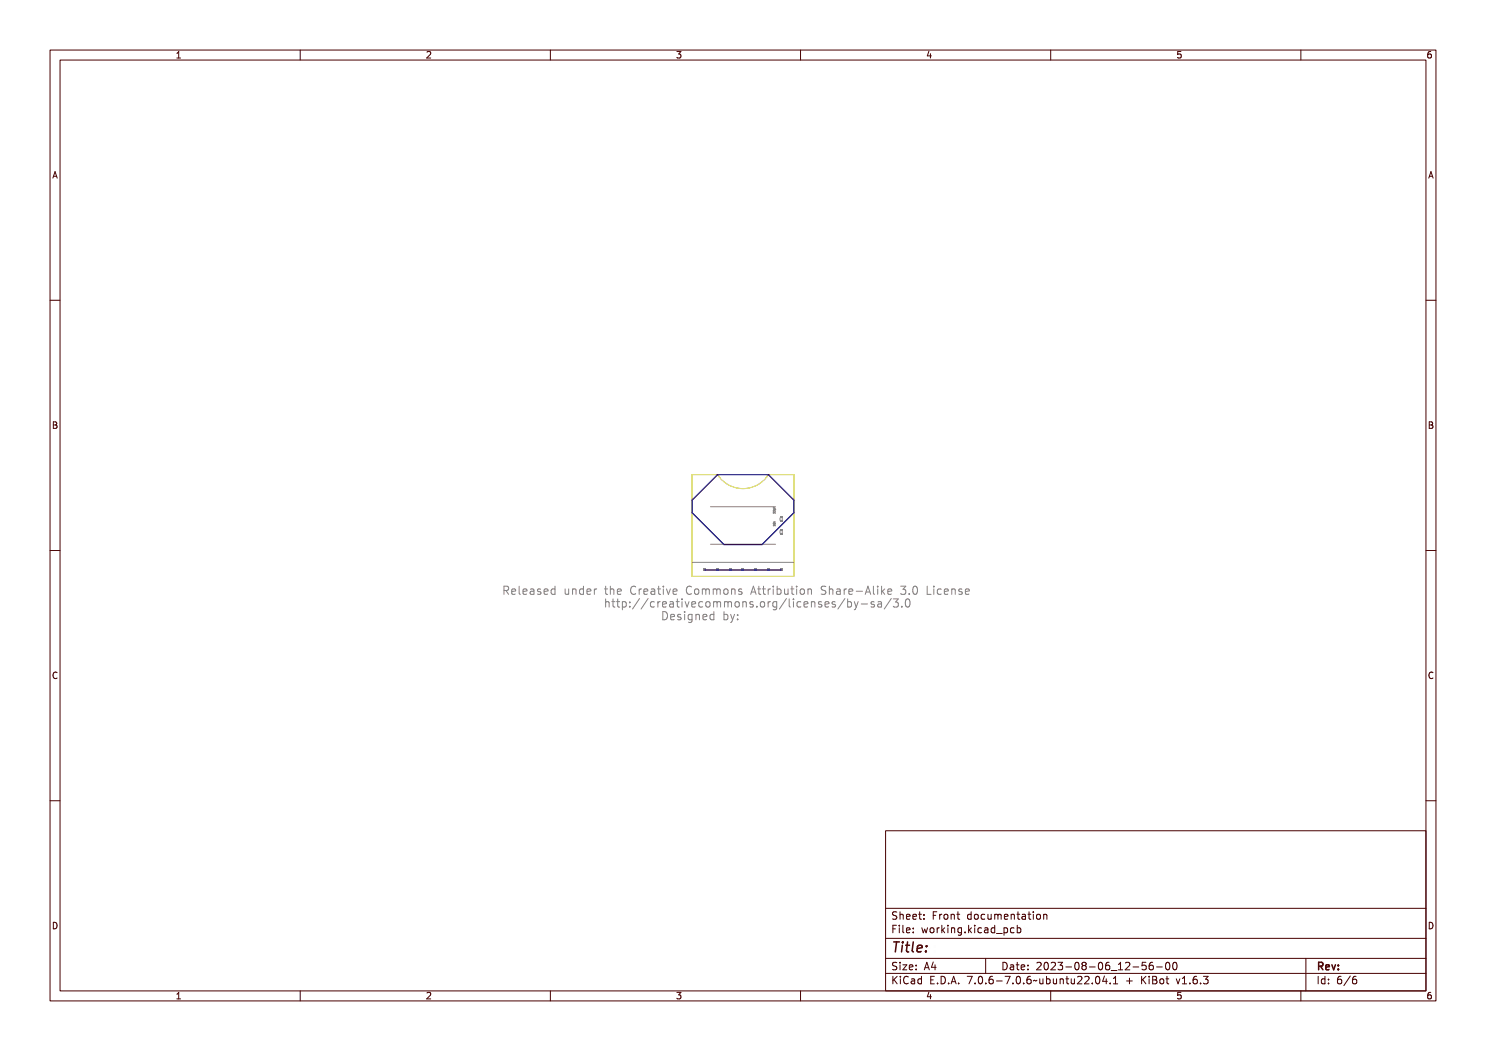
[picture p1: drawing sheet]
<svg xmlns="http://www.w3.org/2000/svg" width="297mm" height="210mm" viewBox="0 0 297 210" stroke-linecap="round" stroke-linejoin="round" font-family="sans-serif">
<defs><g id="words">
<text font-size="2.7" fill="#480000" x="178" y="190.3">Title:</text>
<g font-size="2.2" fill="#848484">
<text x="100.2" y="119">Released under the Creative Commons Attribution Share-Alike 3.0 License</text>
<text x="120.6" y="121.5">http://creativecommons.org/licenses/by-sa/3.0</text>
<text x="132" y="124.1">Designed by:</text>
</g>
<g font-size="2" fill="#480000">
<text x="178" y="183.7">Sheet: Front documentation</text>
<text x="178" y="186.5">File: working.kicad_pcb</text>
<text x="178" y="193.9">Size: A4</text>
<text x="178" y="196.6">KiCad E.D.A. 7.0.6-7.0.6~ubuntu22.04.1 + KiBot v1.6.3</text>
<text x="200" y="193.9">Date: 2023-08-06_12-56-00</text>
<text x="263" y="196.6">Id: 6/6</text>
<text x="263" y="193.9">Rev:</text>
</g>
<g font-size="1.7" fill="#480000">
<text x="35" y="11.7">1</text>
<text x="85" y="11.7">2</text>
<text x="135" y="11.7">3</text>
<text x="185" y="11.7">4</text>
<text x="235" y="11.7">5</text>
<text x="285" y="11.7">6</text>
<text x="10.5" y="35.7">A</text>
<text x="285.5" y="35.7">A</text>
<text x="10.5" y="85.6">B</text>
<text x="285.5" y="85.6">B</text>
<text x="10.5" y="135.7">C</text>
<text x="285.5" y="135.7">C</text>
<text x="10.5" y="185.6">D</text>
<text x="285.5" y="185.6">D</text>
<text x="35" y="199.7">1</text>
<text x="85" y="199.7">2</text>
<text x="135" y="199.7">3</text>
<text x="185" y="199.7">4</text>
<text x="235" y="199.7">5</text>
<text x="285" y="199.7">6</text>
</g>
</g></defs>
<g fill="none" stroke="#848484" stroke-width=".2">
<path d="M100.4 117.4a.8 .8 0 0 1 .9 .2l.1 .4-.3 .2 .5 .8h-.3l-.2-.6-.3-.1h-.2v.7h-.2zM100.6 117.6h.2a.29 .29 0 0 1 .4 .2 .29 .29 0 0 1-.4 .3h-.2zM101.8 117.9a.53 .53 0 0 1 .7-.1 .53 .53 0 0 1 .2 .6h-.8a.46 .46 0 0 0 .3 .4 .46 .46 0 0 0 .5-.1v.2a.66 .66 0 0 1-.9-.1 .66 .66 0 0 1 0-.9zM102 118l.4-.1 .1 .4h-.6zM103 117.3h.5l.1 1.4 .4 .1v.2l-.6-.1v-1.4h-.4zM104.5 117.9a.53 .53 0 0 1 .6-.1 .53 .53 0 0 1 .3 .6h-.9a.46 .46 0 0 0 .3 .4 .46 .46 0 0 0 .5-.1v.2a.66 .66 0 0 1-.9-.1 .66 .66 0 0 1 .1-.9zM104.6 118l.4-.1 .2 .4h-.7zM105.7 117.8h.2a.49 .49 0 0 1 .7 .5v.7h-.2v-.2a.42 .42 0 0 1-.5 .2 .42 .42 0 0 1-.2-.5 .42 .42 0 0 1 .5-.3h.2a.38 .38 0 0 0-.3-.3 .38 .38 0 0 0-.4 .1zM105.9 118.4h.5a.34 .34 0 0 1-.1 .4 .34 .34 0 0 1-.5-.1zM107.2 117.8h.5h.1v.2a.27 .27 0 0 0-.4-.1 .27 .27 0 0 0-.1 .3 .41 .41 0 0 1 .6 .3 .41 .41 0 0 1-.5 .5l-.4-.1v-.2a.33 .33 0 0 0 .4 .1 .33 .33 0 0 0 .2-.3 .46 .46 0 0 1-.4-.2 .46 .46 0 0 1 0-.5zM108.4 117.9a.53 .53 0 0 1 .7-.1 .53 .53 0 0 1 .2 .6h-.8a.46 .46 0 0 0 .3 .4 .46 .46 0 0 0 .5-.1v.2a.66 .66 0 0 1-.9-.1 .66 .66 0 0 1 0-.9zM108.6 118l.3-.1 .2 .4h-.6z"/>
<path d="M109.7 117.9l.3-.2 .3 .2v-.6h.2v1.7h-.2v-.2a.5 .5 0 0 1-.6 .1 .5 .5 0 0 1-.1-.7zM109.8 118l.1-.1a.43 .43 0 0 1 .4 .5 .43 .43 0 0 1-.4 .4l-.1-.2zM112.3 117.8h.2v.9l.2 .1 .3-.2v-.8h.2v1.2h-.2v-.2a.38 .38 0 0 1-.5 .2 .38 .38 0 0 1-.2-.5zM113.6 117.8h.2v.2a.39 .39 0 0 1 .4-.2 .39 .39 0 0 1 .3 .4v.8h-.2v-.9l-.2-.2-.3 .2v.9h-.2zM114.9 117.9l.4-.2 .3 .2v-.6h.2v1.7h-.2v-.2a.5 .5 0 0 1-.7 .1 .5 .5 0 0 1-.1-.7zM115.1 118l.1-.1a.43 .43 0 0 1 .4 .5 .43 .43 0 0 1-.4 .4l-.2-.2zM116.3 117.9a.53 .53 0 0 1 .6-.1 .53 .53 0 0 1 .3 .6h-.9a.46 .46 0 0 0 .3 .4 .46 .46 0 0 0 .5-.1v.2a.66 .66 0 0 1-.8-.1 .66 .66 0 0 1 0-.9zM116.4 118l.4-.1 .2 .4h-.7zM117.7 117.8h.2v.2a.33 .33 0 0 1 .3-.3 .33 .33 0 0 1 .3 .3 .39 .39 0 0 0-.4 0 .39 .39 0 0 0-.2 .4v.6h-.2zM120.4 117.4h.2v.4h.4v.1h-.4v.8l.4 .1v.2h-.2a.33 .33 0 0 1-.4-.4v-.7h-.3v-.1h.3zM120.8 119.9h.2v.6a.39 .39 0 0 1 .4-.2 .39 .39 0 0 1 .3 .5v.7h-.2v-.9l-.3-.1-.2 .2v.8h-.2zM121.5 117.3h.1v.7a.39 .39 0 0 1 .5-.2 .39 .39 0 0 1 .3 .4v.8h-.2l-.1-.9-.2-.2-.2 .2-.1 .9h-.1z"/>
<path d="M122.3 120h.2v.3h.5v.2h-.5v.7l.5 .2v.1h-.3a.33 .33 0 0 1-.4-.4v-.6h-.3v-.2h.3zM122.8 117.9a.53 .53 0 0 1 .7-.1 .53 .53 0 0 1 .2 .6h-.8a.46 .46 0 0 0 .3 .4 .46 .46 0 0 0 .5-.1v.2a.66 .66 0 0 1-.9-.1 .66 .66 0 0 1 0-.9zM123 118l.4-.1 .1 .4h-.6zM123.6 120h.2v.3h.5v.2h-.5l.1 .7 .4 .2v.1h-.3a.33 .33 0 0 1-.4-.4v-.6h-.3v-.2h.3zM125.5 117.6a.44 .44 0 0 1 .4-.3 .44 .44 0 0 1 .4 .4 .47 .47 0 0 0-.6-.1 .47 .47 0 0 0-.1 .6 .47 .47 0 0 0 .1 .6 .47 .47 0 0 0 .6-.1 .47 .47 0 0 1-.5 .3 .47 .47 0 0 1-.4-.4l-.1-.7zM126.9 117.8h.2v.2a.33 .33 0 0 1 .3-.3 .33 .33 0 0 1 .3 .3 .39 .39 0 0 0-.4 0 .39 .39 0 0 0-.2 .4v.6h-.2zM128.1 119.9h.2l-.9 1.8h-.2zM128.1 117.9a.53 .53 0 0 1 .6-.1 .53 .53 0 0 1 .3 .6h-.9a.46 .46 0 0 0 .3 .4 .46 .46 0 0 0 .5-.1v.2a.66 .66 0 0 1-.8-.1 .66 .66 0 0 1 0-.9zM128.3 118l.3-.1 .2 .4h-.7zM129.3 117.8h.3a.49 .49 0 0 1 .6 .5v.7h-.2v-.2a.42 .42 0 0 1-.5 .2 .42 .42 0 0 1-.2-.5 .42 .42 0 0 1 .5-.3h.2a.38 .38 0 0 0-.2-.3 .38 .38 0 0 0-.5 .1zM129.4 119.9h.2l-.8 1.8h-.3zM129.5 118.4h.5a.34 .34 0 0 1-.1 .4 .34 .34 0 0 1-.4-.1z"/>
<path d="M130.9 117.4h.2v.4h.4v.1h-.4v.8l.4 .1v.2h-.2a.33 .33 0 0 1-.4-.4v-.7h-.3v-.1h.3zM132 117.8h.5v1h.4v.2h-1v-.2h.4v-.9h-.3zM132.3 117.3h.2v.3h-.2zM133.2 117.8h.2l.3 1 .4-1h.2l-.5 1.2h-.2zM134.6 117.9a.53 .53 0 0 1 .7-.1 .53 .53 0 0 1 .3 .6h-.9a.46 .46 0 0 0 .3 .4 .46 .46 0 0 0 .5-.1v.2a.66 .66 0 0 1-.9-.1 .66 .66 0 0 1 0-.9zM134.8 118l.4-.1 .2 .4h-.7zM135.5 120h.2v.3h.4v.2h-.4v.7l.4 .2v.1h-.2a.33 .33 0 0 1-.4-.4v-.6h-.4v-.2h.4zM136.9 119.9h.2v.2h-.2zM137.3 117.6a.44 .44 0 0 1 .5-.3 .44 .44 0 0 1 .3 .4 .47 .47 0 0 0-.6-.1 .47 .47 0 0 0-.1 .6 .47 .47 0 0 0 .1 .6 .47 .47 0 0 0 .6-.1 .47 .47 0 0 1-.5 .3 .47 .47 0 0 1-.4-.4v-.7zM138.3 112.4h20.4M138.6 117.9a.57 .57 0 0 1 .9 .5 .57 .57 0 0 1-.9 .4l-.2-.4zM138.7 118l.1-.1a.43 .43 0 0 1 .5 .5 .43 .43 0 0 1-.5 .4l-.1-.2z"/>
<path d="M139.7 117.8l.2 .1 .3-.1 .1 .1 .4-.1 .1 1.2h-.2v-.9l-.1-.2-.1 .2v.9h-.2v-.9l-.1-.2-.2 .2v.9h-.2zM141 117.8l.2 .1 .3-.1 .2 .1 .3-.1 .1 1.2h-.1v-.9l-.2-.2-.1 .2v.9h-.2v-.9l-.1-.2-.2 .2v.9h-.2zM142.5 117.9a.57 .57 0 0 1 .9 .5 .57 .57 0 0 1-.9 .4l-.1-.4zM142.7 118l.1-.1a.43 .43 0 0 1 .4 .5 .43 .43 0 0 1-.4 .4l-.2-.2zM143.8 117.8h.2v.2a.39 .39 0 0 1 .4-.2 .39 .39 0 0 1 .3 .4v.8h-.2v-.9l-.3-.2-.2 .2v.9h-.2zM145.2 117.8h.5h.2l-.1 .2a.27 .27 0 0 0-.3-.1 .27 .27 0 0 0-.2 .3 .41 .41 0 0 1 .6 .3 .41 .41 0 0 1-.4 .5l-.4-.1v-.2a.33 .33 0 0 0 .4 .1 .33 .33 0 0 0 .2-.3 .46 .46 0 0 1-.5-.2 .46 .46 0 0 1 0-.5zM148 117.4h.3l.5 1.6h-.3l-.1-.4h-.5l-.1 .4h-.3zM148.1 117.6l.3 .8h-.5zM149.3 117.4h.2v.4h.4v.1h-.4v.8l.4 .1v.2h-.2a.33 .33 0 0 1-.4-.4v-.7h-.4v-.1h.4zM150.6 117.4h.2v.4h.4v.1h-.4v.9h.4v.2h-.2a.33 .33 0 0 1-.4-.4v-.7h-.3v-.1h.3zM151.8 117.8h.2v.2a.33 .33 0 0 1 .3-.3 .33 .33 0 0 1 .4 .3 .39 .39 0 0 0-.5 0 .39 .39 0 0 0-.2 .4v.6h-.2zM153 117.8h.5v1h.4v.2h-1v-.2h.4v-.9h-.3z"/>
<path d="M153.3 117.3h.2v.3h-.2zM154.3 117.3h.2v.6a.58 .58 0 0 1 .8 .4 .58 .58 0 0 1-.6 .7l-.2-.2v.2h-.2zM154.5 118l.1-.1a.43 .43 0 0 1 .4 .5 .43 .43 0 0 1-.4 .4l-.1-.2zM154.6 101.3v.2h.3M154.6 104.4h.3M154.6 104.6l.1 .1 .2-.1M154.6 102v.2M154.6 102.4v.2M154.6 102.2h.1M154.6 104.6h.1M154.6 104.6h.3M154.6 102.4h.1"/>
<path d="M154.6 102h.1M154.6 105l.4-.1v.2h-.4zM154.6 101.5l.1 .1 .1-.1 .2 .2h-.4zM154.6 102.3v.1M154.6 102.3h.1M154.6 102.4l.3 .2 .1-.2v.2l-.3-.1-.1 .1zM154.6 102.1l.3 .2 .1-.2v.2l-.3-.2-.1 .2zM154.6 105.1h.1M154.7 104.7h.2zM154.7 102l.2 .2v-.2M154.7 102.3l.2 .3v-.3M154.7 104.2l.1 .2"/>
<path d="M154.7 101.7v.1h.4M154.7 104.3l.1 .1 .2-.1-.2 .2h.2h-.4h.2zM154.7 101.7h.1M154.7 101.7h.2M154.7 101.4v.1M154.7 101.8h.3l.1 .2h-.4zM154.9 104.6h.1M154.9 101.7h.1M154.9 101.7v.1M154.9 104.9v.2M154.9 105h-.3v.1M154.9 104.2l-.1 .1"/>
<path d="M155.6 117.8h.2v.9l.2 .1 .3-.2v-.8h.2v1.2h-.2v-.2a.38 .38 0 0 1-.5 .2 .38 .38 0 0 1-.2-.5zM155.6 119.9h.2l-.8 1.8h-.2zM155.9 106v.5M156.2 119.8h.5v1.4l.4 .1v.2l-.5-.1-.1-1.4h-.3zM156.3 106v.5M157.1 117.4h.2v.4h.5v.1h-.5v.8l.5 .1v.2h-.3a.33 .33 0 0 1-.4-.4v-.7h-.3v-.1h.3zM157.9 119.9h.2v.2h-.2zM158.3 117.8h.5v1h.4v.2h-1v-.2h.4v-.9h-.3zM158.6 117.3h.2v.3h-.2zM159.6 117.9a.57 .57 0 0 1 .9 .5 .57 .57 0 0 1-.9 .4l-.2-.4zM159.7 118l.1-.1a.43 .43 0 0 1 .5 .5 .43 .43 0 0 1-.5 .4l-.1-.2zM160.8 117.8h.2v.2a.39 .39 0 0 1 .5-.2 .39 .39 0 0 1 .2 .4v.8h-.2v-.9l-.2-.2-.3 .2v.9h-.2z"/>
<path d="M163.5 117.5l.6-.1h.2v.3a.34 .34 0 0 0-.5-.2 .34 .34 0 0 0-.1 .5 .54 .54 0 0 1 .7 .6 .54 .54 0 0 1-.9 .3l-.1-.2a.37 .37 0 0 0 .5 .2 .37 .37 0 0 0 .2-.6 .51 .51 0 0 1-.6-.2 .51 .51 0 0 1 0-.6zM164.8 117.3h.2v.7a.39 .39 0 0 1 .4-.2 .39 .39 0 0 1 .3 .4v.8h-.2v-.9l-.3-.2-.2 .2v.9h-.2zM166.1 117.8h.2a.49 .49 0 0 1 .7 .5v.7h-.2v-.2a.42 .42 0 0 1-.5 .2 .42 .42 0 0 1-.3-.5 .42 .42 0 0 1 .5-.3h.3a.38 .38 0 0 0-.3-.3 .38 .38 0 0 0-.4 .1zM166.3 118.4h.5a.34 .34 0 0 1-.1 .4 .34 .34 0 0 1-.5-.1zM167.4 119.9h.2l-.8 1.8h-.2zM167.6 117.8h.2v.2a.33 .33 0 0 1 .3-.3 .33 .33 0 0 1 .3 .3 .39 .39 0 0 0-.4 0 .39 .39 0 0 0-.2 .4v.6h-.2zM168 119.9h.2v.6a.58 .58 0 0 1 .9 .4 .58 .58 0 0 1-.7 .6l-.2-.1v.1h-.2zM168.8 117.9a.53 .53 0 0 1 .6-.1 .53 .53 0 0 1 .3 .6h-.9a.46 .46 0 0 0 .3 .4 .46 .46 0 0 0 .5-.1v.2a.66 .66 0 0 1-.8-.1 .66 .66 0 0 1 0-.9zM168.9 118l.4-.1 .2 .4h-.7zM170.2 118.3h.5v.2h-.5zM171.6 117.4h.3l.5 1.6h-.2l-.1-.4h-.6l-.1 .4h-.2zM171.8 117.6l.2 .8h-.5z"/>
<path d="M172.6 117.3h.5v1.4l.4 .1v.2l-.5-.1-.1-1.4h-.3zM174 117.8h.5v1h.4v.2h-1v-.2h.4v-.9h-.3zM174.3 117.3h.2v.3h-.2zM175.3 117.3h.2v1l.5-.5h.3l-.5 .4 .5 .8h-.2l-.4-.6-.2 .1v.5h-.2zM175.3 119.9h.2l-.8 1.8h-.2zM175.9 120a.5 .5 0 0 1 .6 0 .5 .5 0 0 1 .1 .6l-.1 .1a.51 .51 0 0 1 .2 .7 .51 .51 0 0 1-.8 .1l-.1-.3a.38 .38 0 0 0 .6 .2 .38 .38 0 0 0 0-.6h-.3v-.2h.2a.28 .28 0 0 0 .3-.4 .28 .28 0 0 0-.5-.1l-.2 .1zM176.6 117.9a.53 .53 0 0 1 .7-.1 .53 .53 0 0 1 .3 .6h-.9a.46 .46 0 0 0 .3 .4 .46 .46 0 0 0 .5-.1v.2a.66 .66 0 0 1-.9-.1 .66 .66 0 0 1 0-.9zM176.8 118l.4-.1 .2 .4h-.7zM178.7 120a.57 .57 0 0 1 .7 .1 .57 .57 0 0 1 .1 .6 .57 .57 0 0 1-.5 .8 .57 .57 0 0 1-.5-.8zM179.2 117.4a.5 .5 0 0 1 .6 0 .5 .5 0 0 1 .1 .7h-.1a.51 .51 0 0 1 .2 .8 .51 .51 0 0 1-.8 .1l-.1-.3a.38 .38 0 0 0 .6 .1 .38 .38 0 0 0 0-.6h-.3v-.2h.2a.28 .28 0 0 0 .3-.3 .28 .28 0 0 0-.5-.1h-.2zM180.8 118.6h.3v.4h-.3zM181.2 119.7a1.09 1.09 0 0 0 .1 1.6 .89 .89 0 0 0 .7-.7 .89 .89 0 0 0-.4-.9"/>
<path d="M182 117.4a.57 .57 0 0 1 .7 .1 .57 .57 0 0 1 .1 .7 .57 .57 0 0 1-.5 .8 .57 .57 0 0 1-.5-.8zM182.1 117.6a.63 .63 0 0 1 .4 .9l-.1 .3a.62 .62 0 0 1-.4-1zM184.5 117.4h.2v1.4h.8v.2h-1zM185.8 117.8h.5v1h.4v.2h-1v-.2h.4v-.9h-.3zM186.1 117.3h.2v.3h-.2zM187.2 117.9a.42 .42 0 0 1 .5-.2 .42 .42 0 0 1 .3 .3 .43 .43 0 0 0-.6 .1 .43 .43 0 0 0 0 .6 .43 .43 0 0 0 .6 0 .44 .44 0 0 1-.4 .3 .44 .44 0 0 1-.5-.3v-.5zM188.5 117.9a.53 .53 0 0 1 .6-.1 .53 .53 0 0 1 .3 .6h-.9a.46 .46 0 0 0 .3 .4 .46 .46 0 0 0 .5-.1v.2a.66 .66 0 0 1-.9-.1 .66 .66 0 0 1 .1-.9zM188.6 118l.4-.1 .2 .4h-.7zM189.7 117.8h.2v.2a.39 .39 0 0 1 .5-.2 .39 .39 0 0 1 .2 .4v.8h-.2v-.9l-.2-.2-.3 .2v.9h-.2zM191.2 117.8h.5h.1v.2a.27 .27 0 0 0-.4-.1 .27 .27 0 0 0-.1 .3 .41 .41 0 0 1 .6 .3 .41 .41 0 0 1-.5 .5l-.4-.1v-.2a.33 .33 0 0 0 .4 .1 .33 .33 0 0 0 .2-.3 .46 .46 0 0 1-.4-.2 .46 .46 0 0 1 0-.5zM192.4 117.9a.53 .53 0 0 1 .7-.1 .53 .53 0 0 1 .2 .6h-.8a.46 .46 0 0 0 .3 .4 .46 .46 0 0 0 .5-.1v.2a.66 .66 0 0 1-.9-.1 .66 .66 0 0 1 0-.9zM192.6 118l.3-.1 .2 .4h-.6z"/>
<path d="M124.7 120.3h.2v.2a.5 .5 0 0 1 .7-.1 .5 .5 0 0 1 .1 .7 .42 .42 0 0 1-.3 .4 .42 .42 0 0 1-.5-.1v.6h-.2zM125.1 120.5a.43 .43 0 0 1 .4 .4 .43 .43 0 0 1-.4 .4l-.2-.4zM126.3 120.4h.3v.3h-.3zM126.3 121.2h.3v.3h-.3zM130.1 120.5a.42 .42 0 0 1 .4-.2 .42 .42 0 0 1 .4 .3 .43 .43 0 0 0-.6 0 .43 .43 0 0 0 0 .6 .43 .43 0 0 0 .6 0 .44 .44 0 0 1-.4 .4 .44 .44 0 0 1-.5-.3v-.6zM131.4 120.3h.2v.3a.33 .33 0 0 1 .4-.3 .33 .33 0 0 1 .3 .3 .39 .39 0 0 0-.5-.1 .39 .39 0 0 0-.2 .4v.6h-.2zM132.1 122.5a.82 .82 0 0 1 1.1 .8 .82 .82 0 0 1-1.1 .8zM132.4 122.6a.62 .62 0 0 1 .5 .7 .62 .62 0 0 1-.5 .6zM132.7 120.5a.53 .53 0 0 1 .6-.2 .53 .53 0 0 1 .3 .7h-.9a.46 .46 0 0 0 .3 .4 .46 .46 0 0 0 .5-.1v.2a.66 .66 0 0 1-.9-.2 .66 .66 0 0 1 .1-.8zM132.8 120.5h.4l.2 .3h-.7zM133.6 123a.53 .53 0 0 1 .6-.1 .53 .53 0 0 1 .3 .6h-.9a.46 .46 0 0 0 .3 .4 .46 .46 0 0 0 .5-.1v.2a.66 .66 0 0 1-.8-.1 .66 .66 0 0 1 0-.9zM133.8 123.1l.3-.1 .2 .3-.7 .1z"/>
<path d="M133.9 120.4l.2-.1a.49 .49 0 0 1 .7 .5v.7h-.2v-.2a.42 .42 0 0 1-.5 .2 .42 .42 0 0 1-.3-.5 .42 .42 0 0 1 .6-.2h.2a.38 .38 0 0 0-.3-.4 .38 .38 0 0 0-.4 .2zM134.1 121l.5-.1a.34 .34 0 0 1-.1 .4 .34 .34 0 0 1-.5-.1zM135 122.9h.5h.2l-.1 .2a.27 .27 0 0 0-.4-.1 .27 .27 0 0 0-.1 .3 .41 .41 0 0 1 .6 .3 .41 .41 0 0 1-.5 .5l-.4-.1v-.2a.33 .33 0 0 0 .4 .1 .33 .33 0 0 0 .3-.3 .46 .46 0 0 1-.5-.2 .46 .46 0 0 1 0-.5zM136.2 122.9h.5v1h.4v.2h-1v-.2h.4v-.9h-.3zM136.5 122.4h.2v.2h-.2zM136.6 120.3h.5v1.1h.4v.1h-1v-.1h.4v-.9h-.3zM137.5 123l.3-.2 .4 .2v-.1h.1v1.1a.54 .54 0 0 1-.2 .5 .54 .54 0 0 1-.6 0v-.2a.4 .4 0 0 0 .5 0 .4 .4 0 0 0 .2-.4 .49 .49 0 0 1-.7 0 .49 .49 0 0 1-.1-.6zM137.7 123.1v-.1a.42 .42 0 0 1 .5 .4 .42 .42 0 0 1-.5 .5l-.1-.3zM137.7 120.3h.2l.4 1 .3-1h.2l-.4 1.2h-.2zM138.8 122.9h.2v.1a.39 .39 0 0 1 .4-.1 .39 .39 0 0 1 .3 .4v.8h-.2l-.1-1h-.4v1h-.2zM139.2 120.5a.53 .53 0 0 1 .7-.2 .53 .53 0 0 1 .2 .7h-.8a.46 .46 0 0 0 .3 .4 .46 .46 0 0 0 .5-.1v.2a.66 .66 0 0 1-.9-.2 .66 .66 0 0 1 0-.8zM139.4 120.5h.3l.2 .3h-.6z"/>
<path d="M140.1 123a.53 .53 0 0 1 .7-.1 .53 .53 0 0 1 .3 .6h-.9a.46 .46 0 0 0 .3 .4 .46 .46 0 0 0 .5-.1v.2a.66 .66 0 0 1-.9-.1 .66 .66 0 0 1 0-.9zM140.3 123.1l.4-.1 .2 .3-.7 .1zM140.6 120.5a.42 .42 0 0 1 .4-.2 .42 .42 0 0 1 .4 .3 .43 .43 0 0 0-.6 0 .43 .43 0 0 0 0 .6 .43 .43 0 0 0 .6 0 .44 .44 0 0 1-.4 .4 .44 .44 0 0 1-.5-.3v-.6zM141.4 123l.4-.2 .3 .2v-.6h.2v1.7h-.2v-.2a.5 .5 0 0 1-.7 .1 .5 .5 0 0 1-.1-.7zM141.6 123.1l.1-.1a.43 .43 0 0 1 .4 .5 .43 .43 0 0 1-.4 .4l-.2-.2zM141.8 120.5a.57 .57 0 0 1 .9 .4 .57 .57 0 0 1-.9 .5l-.1-.5zM142 120.6l.1-.1a.43 .43 0 0 1 .4 .4 .43 .43 0 0 1-.4 .4l-.2-.2zM143 120.3l.2 .1 .2-.1 .2 .1 .3-.1 .2 1.2h-.2v-.9l-.1-.1-.2 .1v.9h-.2v-.9l-.1-.1-.1 .1v.9h-.2zM144 122.4h.2v.6a.58 .58 0 0 1 .9 .4 .58 .58 0 0 1-.7 .7l-.2-.2v.2h-.2zM144.3 123.1l.1-.1a.43 .43 0 0 1 .4 .5 .43 .43 0 0 1-.4 .4l-.2-.2zM144.3 120.3l.2 .1 .3-.1 .1 .1 .4-.1 .1 1.2h-.2v-.9l-.1-.1-.2 .1v.9h-.1v-.9l-.2-.1-.1 .1v.9h-.2zM145.2 122.9h.2l.4 .9 .3-.9h.2l-.3 .8a.74 .74 0 0 1-.7 .8l.4-.5z"/>
<path d="M145.8 120.5a.57 .57 0 0 1 .9 .4 .57 .57 0 0 1-.9 .5l-.2-.5zM145.9 120.6l.1-.1a.43 .43 0 0 1 .5 .4 .43 .43 0 0 1-.5 .4l-.1-.2zM147 122.9h.2v.3h-.2zM147 123.7h.2v.4h-.2zM147 120.3h.2v.2a.39 .39 0 0 1 .5-.2 .39 .39 0 0 1 .2 .5v.7h-.2v-.9l-.2-.1-.3 .2v.8h-.2zM148.5 120.4l.5-.1 .2 .1-.1 .1a.27 .27 0 0 0-.4-.1 .27 .27 0 0 0-.1 .4 .41 .41 0 0 1 .6 .3 .41 .41 0 0 1-.5 .4h-.4v-.2a.33 .33 0 0 0 .4 .1 .33 .33 0 0 0 .3-.3 .46 .46 0 0 1-.5-.2 .46 .46 0 0 1 0-.5zM150 121.2h.2v.3h-.2zM151 120.5a.57 .57 0 0 1 .9 .4 .57 .57 0 0 1-.9 .5l-.1-.5zM151.2 120.6l.1-.1a.43 .43 0 0 1 .4 .4 .43 .43 0 0 1-.4 .4l-.2-.2zM152.4 120.3h.2v.3a.33 .33 0 0 1 .4-.3 .33 .33 0 0 1 .3 .3 .39 .39 0 0 0-.5-.1 .39 .39 0 0 0-.2 .4v.6h-.2zM153.6 120.5l.4-.2 .3 .2v-.2h.2v1.1a.54 .54 0 0 1-.3 .5 .54 .54 0 0 1-.6 0v-.2a.4 .4 0 0 0 .5 .1 .4 .4 0 0 0 .2-.5 .49 .49 0 0 1-.7 .1 .49 .49 0 0 1-.1-.7zM153.8 120.6l.1-.1a.42 .42 0 0 1 .4 .4 .42 .42 0 0 1-.4 .4l-.2-.2z"/>
<path d="M157.6 120.3h.5v1.1h.4v.1h-1v-.1h.4v-.9h-.3zM159 120.5a.42 .42 0 0 1 .4-.2 .42 .42 0 0 1 .4 .3 .43 .43 0 0 0-.6 0 .43 .43 0 0 0 0 .6 .43 .43 0 0 0 .6 0 .44 .44 0 0 1-.5 .4 .44 .44 0 0 1-.4-.3l-.1-.6zM160.2 120.5a.53 .53 0 0 1 .7-.2 .53 .53 0 0 1 .2 .7h-.8a.46 .46 0 0 0 .3 .4 .46 .46 0 0 0 .5-.1v.2a.66 .66 0 0 1-.9-.2 .66 .66 0 0 1 0-.8zM160.4 120.5h.3l.2 .3h-.6zM161.5 120.3h.2v.2a.39 .39 0 0 1 .4-.2 .39 .39 0 0 1 .3 .5v.7h-.2v-.9l-.3-.1-.2 .2v.8h-.2zM162.9 120.4l.5-.1 .2 .1-.1 .1a.27 .27 0 0 0-.3-.1 .27 .27 0 0 0-.2 .4 .41 .41 0 0 1 .6 .3 .41 .41 0 0 1-.4 .4h-.4v-.2a.33 .33 0 0 0 .4 .1 .33 .33 0 0 0 .2-.3 .46 .46 0 0 1-.5-.2 .46 .46 0 0 1 0-.5zM164.2 120.5a.53 .53 0 0 1 .6-.2 .53 .53 0 0 1 .3 .7h-.9a.46 .46 0 0 0 .3 .4 .46 .46 0 0 0 .5-.1v.2a.66 .66 0 0 1-.9-.2 .66 .66 0 0 1 .1-.8zM164.3 120.5h.4l.2 .3h-.7zM165.5 120.4l.6-.1 .1 .1-.1 .1a.27 .27 0 0 0-.3-.1 .27 .27 0 0 0-.1 .4 .41 .41 0 0 1 .5 .3 .41 .41 0 0 1-.4 .4h-.4v-.2a.33 .33 0 0 0 .4 .1 .33 .33 0 0 0 .2-.3 .46 .46 0 0 1-.4-.2 .46 .46 0 0 1-.1-.5zM168.3 120.6l.1-.1a.43 .43 0 0 1 .4 .4 .43 .43 0 0 1-.4 .4l-.2-.2zM169.2 120.3h.2l.4 1 .3-1h.3l-.4 .8a.74 .74 0 0 1-.7 .9l.4-.5zM170.8 120.8h.6v.2h-.6z"/>
<path d="M172.1 120.4l.5-.1 .2 .1-.1 .1a.27 .27 0 0 0-.3-.1 .27 .27 0 0 0-.2 .4 .41 .41 0 0 1 .6 .3 .41 .41 0 0 1-.4 .4h-.4v-.2a.33 .33 0 0 0 .4 .1 .33 .33 0 0 0 .2-.3 .46 .46 0 0 1-.5-.2 .46 .46 0 0 1 0-.5zM173.3 120.4l.2-.1a.49 .49 0 0 1 .7 .5v.7h-.2v-.2a.42 .42 0 0 1-.5 .2 .42 .42 0 0 1-.3-.5 .42 .42 0 0 1 .5-.2h.3a.38 .38 0 0 0-.3-.4 .38 .38 0 0 0-.4 .2zM173.5 121l.5-.1a.34 .34 0 0 1-.2 .4 .34 .34 0 0 1-.4-.1zM177.5 121.2h.3v.3h-.3zM178.8 120.1a.63 .63 0 0 1 .4 1l-.1 .2a.62 .62 0 0 1-.4-.9zM180.2 121.2v.1"/>
<circle cx="154.8" cy="104.8" r=".17"/>
<circle cx="154.8" cy="104.7" r=".03"/>
<circle cx="154.8" cy="101.9" r=".09"/>
<circle cx="182.3" cy="118.2" r=".14"/>
<circle cx="179" cy="120.7" r=".14"/>
</g>
<g fill="#848484">
<path d="M155.8 105.7h.6v.3h-.6z" fill-rule="evenodd"/>
<path d="M155.8 106.5h.6v.3h-.6z" fill-rule="evenodd"/>
<path d="M140.6 113.6h.5v.5h-.5z" fill-rule="evenodd"/>
<path d="M143.2 113.6h.5v.5h-.5z" fill-rule="evenodd"/>
<path d="M145.7 113.6h.5v.5h-.5z" fill-rule="evenodd"/>
<path d="M148.2 113.6h.6v.5h-.6z" fill-rule="evenodd"/>
<path d="M150.8 113.6h.5v.5h-.5z" fill-rule="evenodd"/>
<path d="M153.3 113.6h.5v.5h-.5z" fill-rule="evenodd"/>
<path d="M155.9 113.6h.5v.5h-.5z" fill-rule="evenodd"/>
</g>
<path d="M142 108.8h13M142 101.3h13M155.9 103.5v.5M156.3 103.5v.5" fill="none" stroke="#848484" stroke-width=".2"/>
<g fill="#848484">
<path d="M155.8 103.2h.6v.3h-.6z" fill-rule="evenodd"/>
<path d="M155.8 104h.6v.3h-.6z" fill-rule="evenodd"/>
</g>
<path d="M138.3 94.8h5.1a6 6 0 0 0 10.2 0h5.1v20.4h-20.4z" fill="none" stroke="#c2c200" stroke-width=".2"/>
<path d="M138.3 99.9l5.1-5.1h10.2l5.1 5.1v2.6l-6.4 6.3h-7.6l-6.4-6.3zM140.9 113.9h15.2" fill="none" stroke="#000084" stroke-width=".25"/>
<g fill="none" stroke="#480000" stroke-width=".2">
<path d="M10 10h277v190h-277zM12 12h273v186h-273zM60 10v2M110 10v2M160 10v2M210 10v2M260 10v2M10 60h2M285 60h2M10 110h2M285 110h2M10 160h2"/>
<path d="M285 160h2M177 166h108v32h-108zM60 198v2M110 198v2M160 198v2M177 181.5h108M177 187.5h108M177 191.5h108M177 194.5h108M178.1 195.2h.2v.6l.6-.6h.3l-.6 .6 .6 .8h-.2l-.5-.7-.2 .2v.5h-.2zM178.2 185h.9v.2h-.7v.4h.6v.2h-.6v.7h-.2zM178.3 182.4l.5-.1h.2v.2a.31 .31 0 0 0-.5-.1 .31 .31 0 0 0 0 .5 .5 .5 0 0 1 .6 .6 .5 .5 0 0 1-.8 .2l-.1-.2a.34 .34 0 0 0 .4 .1 .34 .34 0 0 0 .1-.5 .47 .47 0 0 1-.5-.2 .47 .47 0 0 1 .1-.5z"/>
<path d="M178.3 192.5l.5-.1h.2v.2a.31 .31 0 0 0-.5-.1 .31 .31 0 0 0 0 .5 .5 .5 0 0 1 .6 .6 .5 .5 0 0 1-.8 .2l-.1-.2a.34 .34 0 0 0 .4 .1 .34 .34 0 0 0 .1-.5 .47 .47 0 0 1-.5-.2 .47 .47 0 0 1 .1-.5zM179.4 182.2h.2v.6a.35 .35 0 0 1 .4-.1 .35 .35 0 0 1 .2 .4v.6h-.2v-.8h-.4v.8h-.2zM179.5 185.4h.4v.9h.4v.2h-.9v-.2h.3v-.8h-.2zM179.5 192.8h.4v.9h.4v.1h-.9v-.1h.3v-.8h-.2zM179.5 195.6h.4v.9h.4v.1h-.9v-.1h.3v-.8h-.2zM179.7 184.9h.2v.3h-.2zM179.7 192.3h.2v.3h-.2zM179.7 195.1h.2v.3h-.2zM180.6 184.9h.4v1.3l.4 .1v.2l-.5-.2v-1.2h-.3zM180.6 192.8h.8l-.6 .9h.6v.1h-.8l.6-.9h-.6zM180.7 182.8l.1-.1a.49 .49 0 0 1 .5 0 .49 .49 0 0 1 .2 .5h-.8a.42 .42 0 0 0 .3 .4 .42 .42 0 0 0 .4-.1 .47 .47 0 0 1-.4 .3 .47 .47 0 0 1-.4-.3zM180.7 195.4a.4 .4 0 0 1 .4-.3 .4 .4 0 0 1 .4 .3 .56 .56 0 0 0-.8 .4 .56 .56 0 0 0 .5 .7l.3-.1a.43 .43 0 0 1-.5 .3 .43 .43 0 0 1-.4-.4v-.6z"/>
<path d="M180.8 182.9l.4-.1 .1 .3h-.6zM181.8 195.6l.3-.1a.43 .43 0 0 1 .5 .5v.6h-.1v-.1a.38 .38 0 0 1-.5 .2 .38 .38 0 0 1-.2-.5 .38 .38 0 0 1 .4-.2h.3a.35 .35 0 0 0-.3-.4 .35 .35 0 0 0-.4 .2zM181.9 182.8l.1-.1a.49 .49 0 0 1 .5 0 .49 .49 0 0 1 .2 .5h-.8a.42 .42 0 0 0 .3 .4 .42 .42 0 0 0 .5-.1 .47 .47 0 0 1-.5 .3 .47 .47 0 0 1-.4-.3zM181.9 185.5l.1-.1a.49 .49 0 0 1 .5 0 .49 .49 0 0 1 .2 .5h-.8a.42 .42 0 0 0 .3 .4 .42 .42 0 0 0 .5-.1 .47 .47 0 0 1-.5 .3 .47 .47 0 0 1-.4-.3zM181.9 192.9l.1-.1a.49 .49 0 0 1 .5 0 .49 .49 0 0 1 .2 .5h-.8a.42 .42 0 0 0 .3 .4 .42 .42 0 0 0 .5-.1 .47 .47 0 0 1-.5 .3 .47 .47 0 0 1-.4-.3zM182 196.2l.5-.1a.31 .31 0 0 1-.2 .4 .31 .31 0 0 1-.4-.1zM182 182.9l.4-.1 .1 .3h-.6zM182 185.6l.4-.1 .1 .3h-.6zM182 193l.4-.1 .1 .3h-.6zM183 195.7l.4-.2 .2 .2v-.6h.2v1.5h-.2v-.1a.42 .42 0 0 1-.5 .1 .42 .42 0 0 1-.2-.5zM183.2 195.8l.1-.1a.4 .4 0 0 1 .3 .4 .4 .4 0 0 1-.3 .4l-.2-.2zM183.2 182.3h.2v.4h.4v.1h-.4v.7l.4 .1v.1h-.4l-.1-.1-.1-.8h-.3v-.1h.3z"/>
<path d="M183.3 185.4h.2v.3h-.2zM183.3 186.2h.2v.3h-.2zM183.3 192.8h.2v.3h-.2zM183.3 193.6h.2v.2h-.2zM184.5 182.7h.2v.3h-.2zM184.5 183.5h.2v.2h-.2zM185.2 185.4h.2l.2 .8 .1-.5h.2l.2 .5 .1-.8h.2l-.2 1.1h-.2l-.2-.7-.2 .7h-.1zM185.4 195.2h.9v.2h-.7v.4h.6v.2h-.6v.5h.7v.1h-.9zM185.7 192.4h.2l.5 1.4h-.2l-.1-.3h-.5l-.1 .3h-.2zM185.8 192.6l.2 .7h-.4zM186.6 182.3h.9v.2h-.7v.4h.6v.2h-.6v.6h-.2zM186.8 185.6l.1-.1a.39 .39 0 0 1 .4 .4 .39 .39 0 0 1-.4 .4l-.1-.2z"/>
<path d="M186.9 196.4h.2v.2h-.2zM187.1 192.4h.2v.9h.2v.2h-.2v.3h-.2v-.3h-.6zM187.1 192.6v.7h-.4zM187.8 195.2a.76 .76 0 0 1 .9 .7 .76 .76 0 0 1-.9 .7zM188 195.4a.57 .57 0 0 1 .5 .5 .57 .57 0 0 1-.5 .6zM188 182.7h.2v.2v-.1a.29 .29 0 0 1 .3-.2 .29 .29 0 0 1 .3 .3 .37 .37 0 0 0-.5-.1 .37 .37 0 0 0-.1 .4v.5h-.2zM188 185.4h.2v.2v-.1a.29 .29 0 0 1 .3-.2 .29 .29 0 0 1 .3 .3 .37 .37 0 0 0-.5-.1 .37 .37 0 0 0-.1 .4v.6h-.2zM189.1 184.9h.1v.9l.5-.4h.2l-.4 .4 .5 .7h-.2l-.4-.6-.2 .1v.5h-.1zM189.2 182.9l.1-.1a.39 .39 0 0 1 .4 .4 .39 .39 0 0 1-.4 .4l-.1-.2zM189.3 196.4h.3v.2h-.3zM190.2 182.7h.2v.1a.35 .35 0 0 1 .4-.1 .35 .35 0 0 1 .3 .4v.6h-.2l-.1-.8h-.3l-.1 .8h-.2zM190.3 185.4h.4v.9h.4v.2h-.9v-.2h.4v-.8h-.3z"/>
<path d="M190.5 195.2h.3l.4 1.4h-.2l-.1-.3h-.5l-.1 .3h-.2zM190.6 184.9h.1v.3h-.1zM190.6 195.4l.2 .7h-.4zM191.4 185.4h.2v.1a.35 .35 0 0 1 .4-.1 .35 .35 0 0 1 .3 .4v.7h-.2l-.1-.9h-.3l-.1 .9h-.2zM191.7 182.3h.1v.4h.4v.1h-.4v.7l.4 .1v.1h-.4l-.1-.1v-.8h-.3v-.1h.3zM191.7 196.4h.3v.2h-.3zM192.7 185.5l.3-.2 .3 .2v-.1h.2v1a.53 .53 0 0 1-.8 .4v-.2a.36 .36 0 0 0 .4 .1 .36 .36 0 0 0 .2-.4l-.1 .1a.53 .53 0 0 1-.7-.3 .53 .53 0 0 1 .2-.6zM192.8 185.6l.1-.1a.39 .39 0 0 1 .4 .4 .39 .39 0 0 1-.4 .4l-.1-.2zM193.8 195.2h.9l-.5 1.4h-.2l.5-1.2h-.7zM193.9 182.8l.3-.2 .3 .2v-.6h.2v1.5h-.2v-.1a.42 .42 0 0 1-.6 .1 .42 .42 0 0 1-.1-.5zM194.1 182.8a.4 .4 0 0 1 .4 .4 .4 .4 0 0 1-.4 .4l-.2-.4zM194.1 186.2h.3v.3h-.3z"/>
<path d="M195.1 184.9h.2v.9l.4-.4h.3l-.5 .4 .5 .7h-.2l-.4-.6-.1 .1v.5h-.2zM195.2 182.9l.1-.1a.39 .39 0 0 1 .4 .4 .39 .39 0 0 1-.4 .4l-.1-.2zM195.3 196.4h.3v.2h-.3zM196.3 185.4h.5v.9h.3v.2h-.9v-.2h.4v-.8h-.3zM196.3 195.4a.57 .57 0 0 1 .7 0 .57 .57 0 0 1 .1 .8 .5 .5 0 0 1-.6 .5 .5 .5 0 0 1-.3-.8zM196.4 182.8a.39 .39 0 0 1 .4-.2 .39 .39 0 0 1 .3 .3 .4 .4 0 0 0-.6 0 .4 .4 0 0 0 0 .6 .4 .4 0 0 0 .6 0 .45 .45 0 0 1-.6 .3 .45 .45 0 0 1-.3-.6zM196.5 195.4a.61 .61 0 0 1 .4 1l-.1 .1a.61 .61 0 0 1-.4-1zM196.6 184.9h.2v.3h-.2zM197 191.5v3M197.4 182.7h.2v.8l.2 .1 .3-.2v-.7h.2v1h-.2v-.1a.35 .35 0 0 1-.4 .2 .35 .35 0 0 1-.3-.5zM197.6 185.5a.39 .39 0 0 1 .4-.2 .39 .39 0 0 1 .3 .3 .4 .4 0 0 0-.6 0 .4 .4 0 0 0 0 .6 .4 .4 0 0 0 .6 0 .45 .45 0 0 1-.6 .3 .45 .45 0 0 1-.3-.6zM197.7 196.4h.3v.2h-.3z"/>
<path d="M198.6 182.7l.5 .1 .3-.1 .2 1h-.2l-.1-.9-.2 .1v.8h-.1l-.2-.9-.1 .9h-.1zM198.7 185.4l.2-.1a.43 .43 0 0 1 .6 .5v.7h-.2v-.2a.38 .38 0 0 1-.5 .2 .38 .38 0 0 1-.2-.5 .38 .38 0 0 1 .5-.2h.2a.35 .35 0 0 0-.3-.4 .35 .35 0 0 0-.3 .2zM198.7 195.4a.38 .38 0 0 1 .4-.3 .38 .38 0 0 1 .3 .3 .43 .43 0 0 0-.5 0 .43 .43 0 0 0-.1 .5 .46 .46 0 0 1 .7 .1 .46 .46 0 0 1-.2 .6 .46 .46 0 0 1-.7-.2zM198.8 186l.5-.1a.31 .31 0 0 1-.1 .4 .31 .31 0 0 1-.4-.1zM199.9 185.5l.3-.2 .3 .2v-.6h.2v1.6h-.2v-.2a.42 .42 0 0 1-.5 .1 .42 .42 0 0 1-.2-.5zM199.9 182.8l.2-.1a.49 .49 0 0 1 .5 0 .49 .49 0 0 1 .1 .5h-.7a.42 .42 0 0 0 .2 .4 .42 .42 0 0 0 .5-.1 .47 .47 0 0 1-.4 .3 .47 .47 0 0 1-.5-.3zM200 196h.5v.2h-.5zM200 185.6l.1-.1a.39 .39 0 0 1 .4 .4 .39 .39 0 0 1-.4 .4l-.1-.2zM200.1 182.9l.3-.1 .2 .3h-.6zM200.1 192.4a.76 .76 0 0 1 1 .7 .76 .76 0 0 1-1 .7zM200.3 192.6a.57 .57 0 0 1 .6 .5 .57 .57 0 0 1-.6 .6zM200.9 186.8l1.2 .1z"/>
<path d="M201 195.2h.9l-.5 1.4h-.2l.5-1.2h-.7zM201.1 182.7h.1v.1a.35 .35 0 0 1 .5-.1 .35 .35 0 0 1 .2 .4v.6h-.2v-.8h-.4l-.1 .8h-.1zM201.4 192.8l.3-.1a.43 .43 0 0 1 .5 .5v.6h-.1v-.1a.38 .38 0 0 1-.5 .2 .38 .38 0 0 1-.2-.5 .38 .38 0 0 1 .4-.2h.3a.35 .35 0 0 0-.3-.4 .35 .35 0 0 0-.4 .2zM201.6 193.4l.5-.1a.31 .31 0 0 1-.2 .4 .31 .31 0 0 1-.4-.1zM202.2 185.4h.2v.1a.53 .53 0 0 1 .8 .3 .53 .53 0 0 1-.6 .7l-.2-.2v.6h-.2zM202.5 182.3h.2v.4h.4v.1h-.4v.7l.4 .1v.1h-.4l-.2-.1v-.8h-.3v-.1h.3zM202.5 185.6l.1-.1a.4 .4 0 0 1 .4 .4 .4 .4 0 0 1-.4 .4l-.2-.2zM202.5 196.4h.3v.2h-.3zM202.8 192.4h.2v.4h.4v.1h-.4v.7l.4 .1v.1h-.4l-.2-.1v-.8h-.3v-.1h.3zM203.5 182.7l.3-.1a.43 .43 0 0 1 .5 .5v.6h-.2v-.1a.38 .38 0 0 1-.5 .2 .38 .38 0 0 1-.2-.5 .38 .38 0 0 1 .5-.2h.2a.35 .35 0 0 0-.2-.4 .35 .35 0 0 0-.4 .2zM203.5 195.4a.57 .57 0 0 1 .8 0 .57 .57 0 0 1 0 .8 .5 .5 0 0 1-.6 .5 .5 .5 0 0 1-.3-.8zM203.6 185.5a.39 .39 0 0 1 .4-.2 .39 .39 0 0 1 .3 .3 .4 .4 0 0 0-.5 0 .4 .4 0 0 0 0 .6 .4 .4 0 0 0 .5 0 .45 .45 0 0 1-.6 .3 .45 .45 0 0 1-.2-.6z"/>
<path d="M203.7 183.3l.4-.1a.31 .31 0 0 1-.1 .4 .31 .31 0 0 1-.4-.1zM203.7 195.4a.61 .61 0 0 1 .4 1l-.1 .1a.61 .61 0 0 1-.3-1zM203.9 192.9l.1-.1a.49 .49 0 0 1 .5 0 .49 .49 0 0 1 .2 .5h-.8a.42 .42 0 0 0 .3 .4 .42 .42 0 0 0 .5-.1 .47 .47 0 0 1-.5 .3 .47 .47 0 0 1-.4-.3zM204 193l.4-.1 .1 .3h-.6zM204.7 184.9h.1v.6a.53 .53 0 0 1 .8 .3 .53 .53 0 0 1-.6 .7l-.2-.2v.2h-.1zM204.9 182.3h.2v.4h.4v.1h-.4v.7l.4 .1v.1h-.4l-.2-.1v-.8h-.3v-.1h.3zM204.9 185.6l.1-.1a.39 .39 0 0 1 .4 .4 .39 .39 0 0 1-.4 .4l-.1-.2zM204.9 196.4h.3v.2h-.3zM205.3 192.8h.2v.3h-.2zM205.3 193.6h.2v.2h-.2zM205.9 182.7h.5v.9h.3v.1h-.9v-.1h.4v-.8h-.3zM205.9 195.4a.38 .38 0 0 1 .4-.3 .38 .38 0 0 1 .3 .3 .43 .43 0 0 0-.5 0 .43 .43 0 0 0-.1 .5 .46 .46 0 0 1 .7 .1 .46 .46 0 0 1-.2 .6 .46 .46 0 0 1-.6-.2z"/>
<path d="M206.2 182.2h.2v.3h-.2zM207 196l1-.1a.49 .49 0 0 1-.8 .1l-.2 .2zM207.3 182.9l.1-.1a.39 .39 0 0 1 .4 .4 .39 .39 0 0 1-.4 .4l-.2-.2zM207.4 192.5a.53 .53 0 0 1 .8 .1 .53 .53 0 0 1-.3 .7l-.3 .4h.7v.1h-.9l.3-.5a.4 .4 0 0 0 .3-.4 .4 .4 0 0 0-.3-.4l-.3 .2zM208.3 182.7h.1v.1a.35 .35 0 0 1 .5-.1 .35 .35 0 0 1 .2 .4v.6h-.2v-.8h-.4l-.1 .8h-.1zM208.3 195.6h.1l.1 .8 .2 .1 .2-.2v-.7h.2v1h-.2v-.1a.35 .35 0 0 1-.4 .2 .35 .35 0 0 1-.2-.5zM208.7 192.6a.57 .57 0 0 1 .7 0 .57 .57 0 0 1 .1 .8 .5 .5 0 0 1-.6 .5 .5 .5 0 0 1-.3-.8zM208.9 192.6a.61 .61 0 0 1 .3 1l-.1 .1a.61 .61 0 0 1-.3-1zM209.5 195.1h.2v.6a.53 .53 0 0 1 .7 .3 .53 .53 0 0 1-.6 .7l-.1-.2v.1h-.2zM209.7 195.8l.1-.1a.4 .4 0 0 1 .4 .4 .4 .4 0 0 1-.4 .4l-.1-.2zM209.8 192.5a.53 .53 0 0 1 .8 .1 .53 .53 0 0 1-.3 .7l-.3 .4h.7v.1h-.9l.3-.5a.4 .4 0 0 0 .3-.4 .4 .4 0 0 0-.3-.4l-.3 .2zM210 198v2"/>
<path d="M210.7 195.6h.2v.8l.2 .1 .2-.2v-.7h.2v1h-.2v-.1a.35 .35 0 0 1-.4 .2 .35 .35 0 0 1-.2-.5zM211 192.4a.46 .46 0 0 1 .6 0 .46 .46 0 0 1 .1 .6l-.1 .1a.47 .47 0 0 1 .2 .7 .47 .47 0 0 1-.7 0l-.1-.2a.35 .35 0 0 0 .5 .1 .35 .35 0 0 0 0-.5h-.3v-.2a.29 .29 0 0 0 .4-.1 .29 .29 0 0 0-.1-.4 .29 .29 0 0 0-.4 .1h-.1zM211.9 195.6h.2v.1a.35 .35 0 0 1 .4-.1 .35 .35 0 0 1 .2 .4v.6h-.2v-.8h-.4v.8h-.2zM212.4 193.2h.5v.2h-.5zM213.3 195.2h.2v.4h.4v.1h-.4v.7l.4 .1v.1h-.4l-.2-.1v-.8h-.3v-.1h.3zM213.5 192.6a.57 .57 0 0 1 .7 0 .57 .57 0 0 1 .1 .8 .5 .5 0 0 1-.6 .5 .5 .5 0 0 1-.3-.8zM213.7 192.6a.61 .61 0 0 1 .3 1v.1a.61 .61 0 0 1-.4-1zM214.3 195.6h.2v.8l.2 .1 .2-.2v-.7h.2v1h-.2v-.1a.35 .35 0 0 1-.4 .2 .35 .35 0 0 1-.2-.5zM214.7 192.5a.41 .41 0 0 1 .7-.1 .41 .41 0 0 1-.2 .7 .42 .42 0 0 1 .2 .6 .42 .42 0 0 1-.7 0 .42 .42 0 0 1 .2-.6l-.3-.2zM215.5 195.3a.53 .53 0 0 1 .8 .1 .53 .53 0 0 1-.3 .7l-.3 .4h.6v.1h-.9l.4-.5a.4 .4 0 0 0 .3-.4 .4 .4 0 0 0-.3-.4l-.3 .2zM216 193.2h.5v.2h-.5zM216.7 195.3a.53 .53 0 0 1 .8 .1 .53 .53 0 0 1-.3 .7l-.3 .4h.6v.1h-.9l.4-.5a.4 .4 0 0 0 .3-.4 .4 .4 0 0 0-.3-.4l-.3 .2z"/>
<path d="M217.1 192.6a.57 .57 0 0 1 .7 0 .57 .57 0 0 1 .1 .8 .5 .5 0 0 1-.6 .5 .5 .5 0 0 1-.3-.8zM217.3 192.6a.61 .61 0 0 1 .3 1v.1a.61 .61 0 0 1-.4-1zM218.2 196.4h.2v.2h-.2zM218.3 192.6a.38 .38 0 0 1 .4-.3 .38 .38 0 0 1 .3 .3 .43 .43 0 0 0-.5 0 .43 .43 0 0 0-.1 .5 .46 .46 0 0 1 .6 .1 .46 .46 0 0 1-.1 .6 .46 .46 0 0 1-.7-.2zM219.2 195.4a.57 .57 0 0 1 .7 0 .57 .57 0 0 1 .1 .8 .5 .5 0 0 1-.7 .5 .5 .5 0 0 1-.3-.8zM219.2 194.2l1.3 .1zM219.4 195.4a.61 .61 0 0 1 .3 1l-.1 .1a.61 .61 0 0 1-.3-1zM220.7 192.5l.5-.1v1.3h.3v.1h-.8v-.1h.3v-1.1h-.3zM220.8 195.2h.2v.9h.2v.2h-.2v.3h-.2v-.3h-.6zM220.8 195.4v.7h-.4zM221.8 196.4h.2v.2h-.2zM221.8 192.5a.53 .53 0 0 1 .8 .1 .53 .53 0 0 1-.3 .7l-.3 .4h.7v.1h-.9l.3-.5a.4 .4 0 0 0 .4-.4 .4 .4 0 0 0-.4-.4l-.3 .2z"/>
<path d="M222.8 195.3l.5-.1v1.3h.3v.1h-.8v-.1h.3v-1.1h-.3zM223.2 193.2h.5v.2h-.5zM224.3 192.4h.7v.2h-.6v.3a.53 .53 0 0 1 .7 .7 .53 .53 0 0 1-.9 .2v-.2a.38 .38 0 0 0 .5 .1 .38 .38 0 0 0 .1-.5 .38 .38 0 0 0-.5-.1zM225.4 195.5h.2v.4h.4v.2h-.4v.4h-.2v-.4h-.4v-.2h.4zM225.5 192.6a.38 .38 0 0 1 .4-.3 .38 .38 0 0 1 .3 .3 .43 .43 0 0 0-.5 0 .43 .43 0 0 0-.1 .5 .46 .46 0 0 1 .7 .1 .46 .46 0 0 1-.2 .6 .46 .46 0 0 1-.7-.2zM226.8 193.2h.5v.2h-.5zM227.5 195.2h.2v.6l.6-.6h.2l-.6 .6 .6 .8h-.2l-.5-.7-.1 .2v.5h-.2zM227.9 192.6a.57 .57 0 0 1 .8 0 .57 .57 0 0 1 0 .8 .5 .5 0 0 1-.6 .5 .5 .5 0 0 1-.3-.8zM228.2 192.6a.61 .61 0 0 1 .3 1l-.1 .1a.61 .61 0 0 1-.3-1zM228.8 195.6h.4v.9h.4v.1h-.9v-.1h.4v-.8h-.3zM229.1 195.1h.1v.3h-.1zM229.1 192.6a.57 .57 0 0 1 .8 0 .57 .57 0 0 1 0 .8 .5 .5 0 0 1-.6 .5 .5 .5 0 0 1-.3-.8z"/>
<path d="M229.4 192.6a.61 .61 0 0 1 .3 1l-.1 .1a.61 .61 0 0 1-.3-1zM229.9 195.2h.4a.35 .35 0 0 1 .5 .2 .35 .35 0 0 1-.3 .5 .41 .41 0 0 1 .3 .5 .41 .41 0 0 1-.5 .2h-.4zM230.1 196h.2a.27 .27 0 0 1 .3 .2 .27 .27 0 0 1-.3 .3h-.2zM230.1 195.4h.2a.23 .23 0 0 1 .3 .2 .23 .23 0 0 1-.3 .2h-.2zM231.2 193.2h1.1M231.3 195.8l.1-.1a.39 .39 0 0 1 .4 .4 .39 .39 0 0 1-.4 .4l-.1-.2zM232.6 195.2h.1v.4h.4v.1h-.4l.1 .7 .3 .1v.1h-.3l-.2-.1v-.8h-.3v-.1h.3zM233.2 192.4l.1-.1a.8 .8 0 0 1 .5 .7 .8 .8 0 0 1-.5 .8 1 1 0 0 1-.1-1.4zM234.5 192.4l.2-.1a.8 .8 0 0 1 .6 .7 .8 .8 0 0 1-.6 .8l-.2-.2-.1-.4zM234.6 195.6h.2l.3 .9 .4-.9h.2l-.4 1h-.3zM236 195.3l.5-.1v1.3h.3v.1h-.8v-.1h.3v-1.1h-.3zM237.4 196.4h.3v.2h-.3z"/>
<path d="M238.4 195.4a.38 .38 0 0 1 .4-.3 .38 .38 0 0 1 .3 .3 .43 .43 0 0 0-.5 0 .43 .43 0 0 0-.1 .5 .46 .46 0 0 1 .7 .1 .46 .46 0 0 1-.2 .6 .46 .46 0 0 1-.7-.2zM239.8 196.4h.3v.2h-.3zM240.7 195.2a.46 .46 0 0 1 .6 0 .46 .46 0 0 1 .1 .6l-.1 .1a.47 .47 0 0 1 .2 .7 .47 .47 0 0 1-.7 0l-.1-.2a.35 .35 0 0 0 .5 .1 .35 .35 0 0 0 0-.5l-.3-.1v-.1a.29 .29 0 0 0 .4-.1 .29 .29 0 0 0-.1-.4 .29 .29 0 0 0-.4 .1h-.1zM260 198v2M261 191.5v6.5M263.2 195.2h.8v.2h-.3v1.1h.3v.1h-.8v-.1h.3v-1.1h-.3zM264.4 195.7l.3-.2 .3 .2v-.6h.2v1.5h-.2v-.1a.42 .42 0 0 1-.5 .1 .42 .42 0 0 1-.2-.5zM264.6 195.8l.1-.1a.4 .4 0 0 1 .3 .4 .4 .4 0 0 1-.3 .4l-.2-.2zM265.9 195.6h.2v.3h-.2zM265.9 196.4h.2v.2h-.2zM268.1 195.4a.38 .38 0 0 1 .3-.3 .38 .38 0 0 1 .4 .3 .43 .43 0 0 0-.5 0 .43 .43 0 0 0-.2 .5 .46 .46 0 0 1 .7 .1 .46 .46 0 0 1-.2 .6 .46 .46 0 0 1-.6-.2zM269.9 195.2h.2l-.8 1.6h-.2z"/>
<path d="M270.5 195.4a.38 .38 0 0 1 .4-.3 .38 .38 0 0 1 .3 .3 .43 .43 0 0 0-.5 0 .43 .43 0 0 0-.2 .5 .46 .46 0 0 1 .7 .1 .46 .46 0 0 1-.2 .6 .46 .46 0 0 1-.6-.2z"/>
<circle cx="187" cy="185.9" r=".53"/>
<circle cx="189.4" cy="183.2" r=".53"/>
<circle cx="195.4" cy="183.2" r=".53"/>
<circle cx="196.7" cy="195.9" r=".13"/>
<circle cx="199.1" cy="196.2" r=".32"/>
<circle cx="203.9" cy="195.9" r=".13"/>
<circle cx="206.3" cy="196.2" r=".32"/>
<circle cx="207.4" cy="183.2" r=".53"/>
<circle cx="209" cy="193.1" r=".13"/>
<circle cx="213.8" cy="193.1" r=".13"/>
<circle cx="215" cy="193.4" r=".29"/>
<circle cx="215" cy="192.8" r=".25"/>
<circle cx="217.4" cy="193.1" r=".13"/>
<circle cx="218.7" cy="193.4" r=".32"/>
<circle cx="219.5" cy="195.9" r=".13"/>
<circle cx="225.9" cy="193.4" r=".32"/>
<circle cx="228.3" cy="193.1" r=".13"/>
<circle cx="229.5" cy="193.1" r=".13"/>
<circle cx="231.5" cy="196.1" r=".53"/>
<circle cx="238.8" cy="196.2" r=".32"/>
<circle cx="268.5" cy="196.2" r=".32"/>
<circle cx="270.9" cy="196.2" r=".32"/>
</g>
<g fill="none" stroke="#480000" stroke-width=".3">
<path d="M178.1 188.4h1.4v.2h-.6v1.7h-.2v-1.7h-.6zM179.9 188.8h.7v1.3h.4v.2h-1.2v-.2h.5v-1.1h-.4zM180.3 188.3h.3v.3h-.3zM181.8 188.4h.2v.4h.6v.2h-.6v1l.6 .1v.2a.55 .55 0 0 1-.8-.5v-.8h-.4v-.2h.4zM183 188.3h.6l.1 1.6 .1 .2h.4v.2a.54 .54 0 0 1-.8-.5v-1.4h-.4zM184.8 189a.65 .65 0 0 1 .8-.1 .65 .65 0 0 1 .3 .7h-1.1a.56 .56 0 0 0 .4 .5 .56 .56 0 0 0 .6-.1v.2a.81 .81 0 0 1-1.1-.1 .81 .81 0 0 1 .1-1.1zM185 189.1l.4-.1 .2 .4h-.8zM186.7 188.9h.3v.4h-.3zM186.7 189.9h.3v.4h-.3zM263.1 192.4a.73 .73 0 0 1 .9 .2v.3l-.3 .3 .5 .6h-.2l-.3-.4-.2-.2h-.2v.6h-.2zM263.3 192.6h.2a.26 .26 0 0 1 .3 .2 .26 .26 0 0 1-.2 .3h-.3zM264.5 192.9l.1-.1a.49 .49 0 0 1 .5 0 .49 .49 0 0 1 .2 .5h-.8a.42 .42 0 0 0 .3 .4 .42 .42 0 0 0 .4-.1 .47 .47 0 0 1-.4 .3 .47 .47 0 0 1-.4-.3z"/>
<path d="M264.6 193l.3-.1 .2 .3h-.6zM265.5 192.8h.2l.3 .9 .3-.9h.2l-.4 1h-.2zM267.1 192.8h.2v.3h-.2zM267.1 193.6h.2v.2h-.2z"/>
</g>
<use href="#words"/>
</svg>
